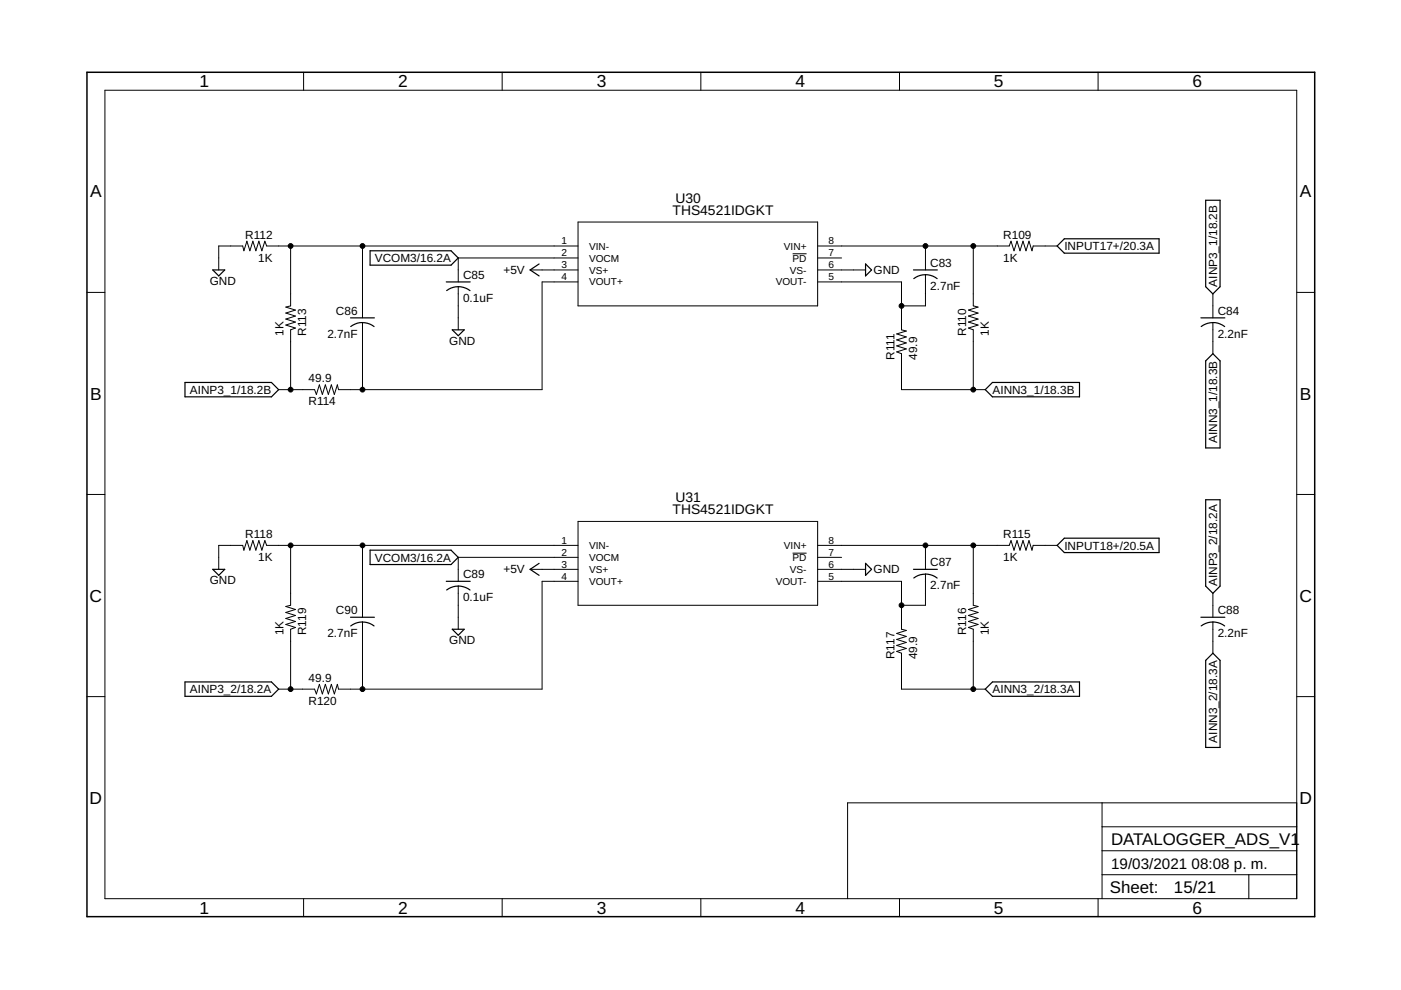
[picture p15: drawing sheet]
<svg xmlns="http://www.w3.org/2000/svg" width="297mm" height="210mm" viewBox="0 0 297 210" stroke-linecap="round" stroke-linejoin="round" font-family="sans-serif">
<defs><g id="words">
<g font-size="3.7">
<text x="42.3" y="18.5">1</text>
<text x="84.4" y="18.5">2</text>
<text x="126.5" y="18.5">3</text>
<text x="168.6" y="18.5">4</text>
<text x="210.7" y="18.5">5</text>
<text x="252.9" y="18.5">6</text>
<text x="19.1" y="41.9">A</text>
<text x="275.6" y="41.9">A</text>
<text x="19.1" y="84.7">B</text>
<text x="275.6" y="84.7">B</text>
<text x="19" y="127.6">C</text>
<text x="275.5" y="127.6">C</text>
<text x="19" y="170.4">D</text>
<text x="275.5" y="170.4">D</text>
<text x="42.3" y="193.7">1</text>
<text x="84.4" y="193.7">2</text>
<text x="126.5" y="193.7">3</text>
<text x="168.6" y="193.7">4</text>
<text x="210.7" y="193.7">5</text>
<text x="252.9" y="193.7">6</text>
</g>
<g font-size="3.6">
<text x="235.6" y="179.1">DATALOGGER_ADS_V1</text>
<text x="235.3" y="189.4">Sheet:</text>
<text x="248.9" y="189.3">15/21</text>
</g>
<g font-size="3.2">
<text x="235.6" y="184.2">19/03/2021</text>
<text x="252.6" y="184.2">08:08 p. m.</text>
</g>
<g font-size="2.9">
<text x="142.6" y="45.6">THS4521IDGKT</text>
<text x="143.2" y="43">U30</text>
<text x="143.2" y="106.5">U31</text>
<text x="142.6" y="109.1">THS4521IDGKT</text>
</g>
<g font-size="2.5">
<text x="52" y="50.7">R112</text>
<text x="212.7" y="50.7">R109</text>
<text x="225.7" y="53">INPUT17+/20.3A</text>
<text x="54.7" y="55.4">1K</text>
<text x="79.5" y="55.6">VCOM3/16.2A</text>
<text x="98.2" y="59.1">C85</text>
<text x="106.8" y="58">+5V</text>
<text x="185.2" y="58">GND</text>
<text x="197.2" y="56.6">C83</text>
<text x="212.7" y="55.4">1K</text>
<text x="44.5" y="60.4">GND</text>
<text x="98.2" y="64">0.1uF</text>
<text x="197.2" y="61.4">2.7nF</text>
<text x="258" y="60.8" transform="rotate(-90 258 60.8)">AINP3_1/18.2B</text>
<text x="60.1" y="71.2" transform="rotate(-90 60.1 71.2)">1K</text>
<text x="64.9" y="71.2" transform="rotate(-90 64.9 71.2)">R113</text>
<text x="69.4" y="71.6">2.7nF</text>
<text x="71.2" y="66.7">C86</text>
<text x="204.9" y="71.2" transform="rotate(-90 204.9 71.2)">R110</text>
<text x="209.7" y="71.2" transform="rotate(-90 209.7 71.2)">1K</text>
<text x="258.2" y="71.6">2.2nF</text>
<text x="258.2" y="66.7">C84</text>
<text x="95.3" y="73.1">GND</text>
<text x="189.6" y="76.3" transform="rotate(-90 189.6 76.3)">R111</text>
<text x="194.4" y="76.3" transform="rotate(-90 194.4 76.3)">49.9</text>
<text x="40.3" y="83.5">AINP3_1/18.2B</text>
<text x="65.4" y="81.1">49.9</text>
<text x="210.4" y="83.5">AINN3_1/18.3B</text>
<text x="65.4" y="85.9">R114</text>
<text x="258" y="93.9" transform="rotate(-90 258 93.9)">AINN3_1/18.3B</text>
<text x="52" y="114.1">R118</text>
<text x="54.7" y="118.9">1K</text>
<text x="79.5" y="119.1">VCOM3/16.2A</text>
<text x="212.7" y="118.9">1K</text>
<text x="212.7" y="114.1">R115</text>
<text x="225.7" y="116.5">INPUT18+/20.5A</text>
<text x="44.5" y="123.9">GND</text>
<text x="98.2" y="122.6">C89</text>
<text x="106.8" y="121.5">+5V</text>
<text x="185.2" y="121.5">GND</text>
<text x="197.2" y="124.9">2.7nF</text>
<text x="197.2" y="120.1">C87</text>
<text x="258" y="124.3" transform="rotate(-90 258 124.3)">AINP3_2/18.2A</text>
<text x="71.2" y="130.2">C90</text>
<text x="98.2" y="127.4">0.1uF</text>
<text x="258.2" y="130.2">C88</text>
<text x="60.1" y="134.7" transform="rotate(-90 60.1 134.7)">1K</text>
<text x="64.9" y="134.7" transform="rotate(-90 64.9 134.7)">R119</text>
<text x="69.4" y="135.1">2.7nF</text>
<text x="95.3" y="136.6">GND</text>
<text x="204.9" y="134.7" transform="rotate(-90 204.9 134.7)">R116</text>
<text x="209.7" y="134.7" transform="rotate(-90 209.7 134.7)">1K</text>
<text x="258.2" y="135.1">2.2nF</text>
<text x="189.6" y="139.8" transform="rotate(-90 189.6 139.8)">R117</text>
<text x="194.4" y="139.8" transform="rotate(-90 194.4 139.8)">49.9</text>
<text x="40.3" y="147">AINP3_2/18.2A</text>
<text x="65.4" y="144.6">49.9</text>
<text x="65.4" y="149.4">R120</text>
<text x="210.4" y="147">AINN3_2/18.3A</text>
<text x="258" y="157.4" transform="rotate(-90 258 157.4)">AINN3_2/18.3A</text>
</g>
<g font-size="2.1">
<text x="119" y="51.8">1</text>
<text x="124.9" y="52.9">VIN-</text>
<text x="166.2" y="52.9">VIN+</text>
<text x="175.7" y="51.8">8</text>
<text x="119" y="54.3">2</text>
<text x="119" y="56.9">3</text>
<text x="119" y="59.4">4</text>
<text x="124.9" y="55.4">VOCM</text>
<text x="124.9" y="58">VS+</text>
<text x="167.5" y="58">VS-</text>
<text x="168" y="55.5">PD</text>
<text x="175.7" y="59.4">5</text>
<text x="175.7" y="56.9">6</text>
<text x="175.7" y="54.3">7</text>
<text x="124.9" y="60.5">VOUT+</text>
<text x="164.5" y="60.5">VOUT-</text>
<text x="119" y="115.3">1</text>
<text x="119" y="117.8">2</text>
<text x="124.9" y="116.4">VIN-</text>
<text x="124.9" y="118.9">VOCM</text>
<text x="166.2" y="116.4">VIN+</text>
<text x="168" y="118.9">PD</text>
<text x="175.7" y="117.8">7</text>
<text x="175.7" y="115.3">8</text>
<text x="119" y="120.4">3</text>
<text x="119" y="122.9">4</text>
<text x="124.9" y="121.5">VS+</text>
<text x="124.9" y="124">VOUT+</text>
<text x="164.5" y="124">VOUT-</text>
<text x="167.5" y="121.5">VS-</text>
<text x="175.7" y="122.9">5</text>
<text x="175.7" y="120.4">6</text>
</g>
</g></defs>
<g fill="none" stroke="#000" stroke-width=".21">
<path d="M22.2 19.1h252.7v171.4h-252.7zM64.4 15.3v3.8M106.5 15.3v3.8M148.6 15.3v3.8M190.7 15.3v3.8M232.8 15.3v3.8M61.6 52.2v12.7l-1 .2 2 .6-2 .7 2 .6-2 .6 2 .7-2 .6 2 .7-1 .3v12.7M76.9 52.2v15.2M112.4 57.2h10.2M122.6 52.2h-66.1l-.3-1.1-.7 2.1-.6-2.1-.6 2.1-.7-2.1-.6 2.1-.7-2.1-.6 2.1-.2-1h-5.1v5M122.6 54.7h-25.4v5.1M122.6 59.8h-7.7v22.8h-43.1l-.3-1-.6 2-.6-2-.7 2-.6-2-.7 2-.6-2-.6 2-.4-1h-7.6"/>
<path d="M122.6 47.1h50.8v17.8h-50.8zM168 53.8h3M173.4 52.2h40.6l.4-1.1 .6 2.1 .6-2.1 .7 2.1 .6-2.1 .6 2.1 .7-2.1 .6 2.1 .3-1h5M173.4 59.8h17.7v10.1l1.1 .3-2.1 .6 2.1 .6-2.1 .7 2.1 .6-2.1 .6 2.1 .7-2.1 .6 1 .4v7.6h17.8M173.4 54.7h5M173.4 57.2h10.1M196.2 52.2v5M196.2 58.3v6.6h-5.1M206.4 52.2v12.7l1 .2-2.1 .6 2.1 .7-2.1 .6 2.1 .6-2.1 .7 2.1 .6-2.1 .7 1.1 .3v12.7M18.4 62h3.8M76.9 68.4v14.2M97.2 60.8v9.1"/>
<path d="M257.2 62.3v5.1M257.2 68.4v6.6M274.9 62h3.8M18.4 104.8h3.8M61.6 115.6v12.7l-1 .3 2 .6-2 .7 2 .6-2 .6 2 .7-2 .6 2 .6-1 .4v12.7M76.9 115.6v15.3M122.6 118.2h-25.4v5.1M122.6 115.6h-66.1l-.3-1-.7 2-.6-2-.6 2-.7-2-.6 2-.7-2-.6 2-.2-1h-5.1v5.1M122.6 110.6h50.8v17.7h-50.8zM168 117.3h3M173.4 115.6h40.6l.4-1 .6 2 .6-2 .7 2 .6-2 .6 2 .7-2 .6 2 .3-1h5M173.4 118.2h5"/>
<path d="M196.2 115.6v5.1M206.4 115.6v12.7l1 .3-2.1 .6 2.1 .7-2.1 .6 2.1 .6-2.1 .7 2.1 .6-2.1 .6 1.1 .4v12.7M274.9 104.8h3.8M76.9 131.9v14.2M97.2 124.3v9.1M112.4 120.7h10.2M122.6 123.3h-7.7v22.8h-43.1l-.3-1-.6 2-.6-2-.7 2-.6-2-.7 2-.6-2-.6 2-.4-1h-7.6M173.4 123.3h17.7v10.1l1.1 .3-2.1 .6 2.1 .6-2.1 .7 2.1 .6-2.1 .6 2.1 .7-2.1 .6 1 .4v7.6h17.8M173.4 120.7h10.1M196.2 121.7v6.6h-5.1M257.2 125.8v5.1M257.2 131.9v6.6"/>
<path d="M18.4 147.7h3.8M274.9 147.7h3.8M233.7 170.2v20.3M233.7 175.3h41.2M274.9 170.2h-95.2v20.3M64.4 190.5v3.9M106.5 190.5v3.9M148.6 190.5v3.9M190.7 190.5v3.9M232.8 190.5v3.9M233.7 185.5h41.2M233.7 180.4h41.2"/>
<path d="M264.8 185.5v5"/>
</g>
<g fill="none" stroke="#000" stroke-width=".25">
<path d="M45.1 57.2h2.5l-1.2 1.3zM78.5 53.2h17.1l1.6 1.5-1.6 1.5h-17.1zM94.6 59.8h5.1M114.3 56l-1.9 1.2 1.9 1.3M183.5 56l1.3 1.2-1.3 1.3zM193.7 57.2h5M193.7 59.1a4 4 0 0 1 5 0M224.1 52.2l1.6-1.6h20v3.1h-20zM255.6 42.5h3.1v18.3l-1.5 1.5-1.6-1.5zM74.3 67.4h5.1M76.9 68.4l-1.1 .1-1.4 .7M76.9 68.4l1.5 .3 .9 .5"/>
<path d="M95.9 69.9h2.5l-1.2 1.3zM97.2 60.8l1.5 .3 1 .5M97.2 60.8l-1.6 .3-.9 .5M254.6 67.4h5.1M257.2 68.4l1 .1 1.5 .7M257.2 68.4l-1.1 .1-1.4 .7M257.2 75l1.5 1.5v18.5h-3.1v-18.5zM39.2 81.1h18.4l1.5 1.5-1.5 1.5h-18.4zM208.9 82.6l1.5-1.5h18.5v3h-18.5zM78.5 116.6h17.1l1.6 1.6-1.6 1.5h-17.1zM114.3 119.4l-1.9 1.3 1.9 1.3M183.5 119.4l1.3 1.3-1.3 1.3z"/>
<path d="M224.1 115.6l1.6-1.5h20v3.1h-20zM255.6 106h3.1v18.3l-1.5 1.5-1.6-1.5zM45.1 120.7h2.5l-1.2 1.3zM74.3 130.9h5.1M74.4 132.7a4 4 0 0 1 4.9 0M94.6 123.3h5.1M94.7 125.1a4 4 0 0 1 5 0M95.9 133.4h2.5l-1.2 1.3zM193.7 120.7h5M196.2 121.7l1.6 .3 .9 .6M196.2 121.7l-1.6 .3-.9 .6M254.6 130.9h5.1"/>
<path d="M254.7 132.7a4.1 4.1 0 0 1 5 0M39.2 144.6h18.4l1.5 1.5-1.5 1.5h-18.4zM208.9 146.1l1.5-1.5h18.5v3h-18.5zM255.6 140l1.6-1.5 1.5 1.5v18.5h-3.1z"/>
</g>
<path d="M18.4 15.3h260.3v179.1h-260.3z" fill="none" stroke="#000" stroke-width=".32"/>
<g fill="#000" stroke="#000" stroke-width=".21">
<circle cx="61.6" cy="52.2" r=".51"/>
<circle cx="76.9" cy="52.2" r=".51"/>
<circle cx="196.2" cy="52.2" r=".51"/>
<circle cx="206.4" cy="52.2" r=".51"/>
<circle cx="191.1" cy="64.9" r=".51"/>
<circle cx="61.6" cy="82.6" r=".51"/>
<circle cx="76.9" cy="82.6" r=".51"/>
<circle cx="206.4" cy="82.6" r=".51"/>
<circle cx="61.6" cy="115.6" r=".51"/>
<circle cx="76.9" cy="115.6" r=".51"/>
<circle cx="196.2" cy="115.6" r=".51"/>
<circle cx="206.4" cy="115.6" r=".51"/>
<circle cx="191.1" cy="128.3" r=".51"/>
<circle cx="61.6" cy="146.1" r=".51"/>
<circle cx="76.9" cy="146.1" r=".51"/>
<circle cx="206.4" cy="146.1" r=".51"/>
</g>
<use href="#words"/>
</svg>
